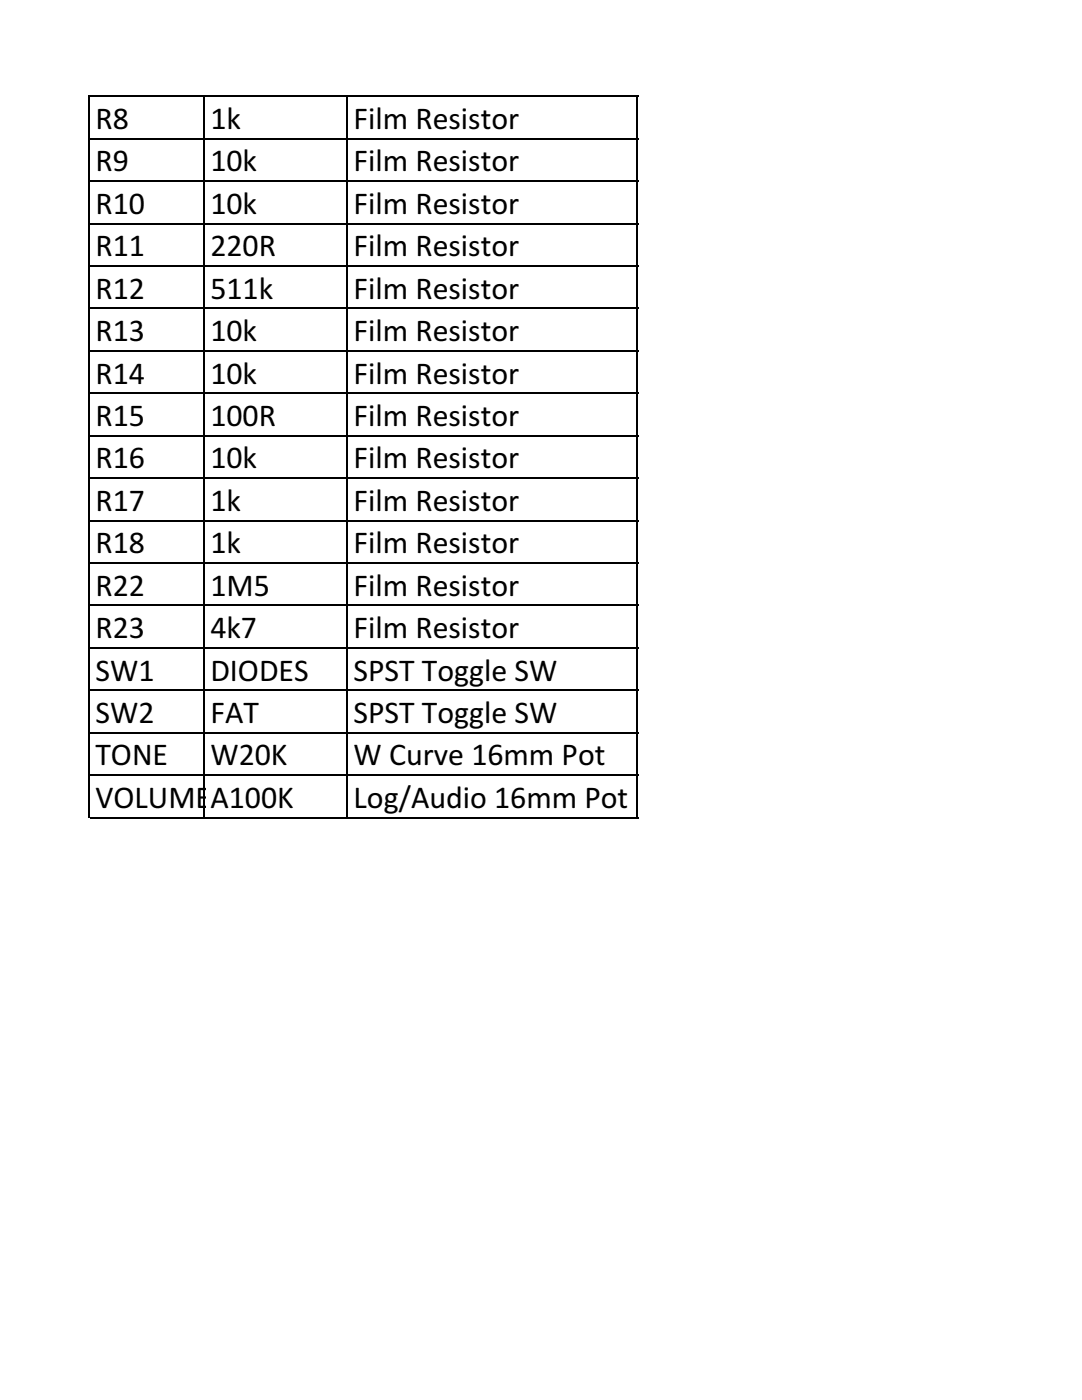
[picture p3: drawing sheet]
<svg xmlns="http://www.w3.org/2000/svg" width="216mm" height="279mm" viewBox="0 0 216 279" stroke-linecap="round" stroke-linejoin="round" font-family="sans-serif">
<defs><g id="words">
<g font-size="6.3">
<text x="19" y="25.8">R8</text>
<text x="42" y="25.8">1k</text>
<text x="70.6" y="25.8">Film Resistor</text>
<text x="19" y="34.2">R9</text>
<text x="42" y="34.2">10k</text>
<text x="70.6" y="34.2">Film Resistor</text>
<text x="19" y="42.7">R10</text>
<text x="42" y="42.7">10k</text>
<text x="70.6" y="42.7">Film Resistor</text>
<text x="19" y="51.2">R11</text>
<text x="42" y="51.2">220R</text>
<text x="70.6" y="51.2">Film Resistor</text>
<text x="19" y="59.6">R12</text>
<text x="42" y="59.6">511k</text>
<text x="70.6" y="59.6">Film Resistor</text>
<text x="19" y="68.1">R13</text>
<text x="42" y="68.1">10k</text>
<text x="70.6" y="68.1">Film Resistor</text>
<text x="19" y="76.6">R14</text>
<text x="42" y="76.6">10k</text>
<text x="70.6" y="76.6">Film Resistor</text>
<text x="19" y="85">R15</text>
<text x="42" y="85">100R</text>
<text x="70.6" y="85">Film Resistor</text>
<text x="19" y="93.5">R16</text>
<text x="42" y="93.5">10k</text>
<text x="70.6" y="93.5">Film Resistor</text>
<text x="19" y="102">R17</text>
<text x="42" y="102">1k</text>
<text x="70.6" y="102">Film Resistor</text>
<text x="19" y="110.4">R18</text>
<text x="42" y="110.4">1k</text>
<text x="70.6" y="110.4">Film Resistor</text>
<text x="19" y="118.9">R22</text>
<text x="42" y="118.9">1M5</text>
<text x="70.6" y="118.9">Film Resistor</text>
<text x="19" y="127.4">R23</text>
<text x="42" y="127.4">4k7</text>
<text x="70.6" y="127.4">Film Resistor</text>
<text x="19" y="135.8">SW1</text>
<text x="42" y="135.8">DIODES</text>
<text x="70.6" y="135.8">SPST Toggle SW</text>
<text x="19" y="144.3">SW2</text>
<text x="42" y="144.3">FAT</text>
<text x="70.6" y="144.3">SPST Toggle SW</text>
<text x="19" y="152.8">TONE</text>
<text x="42" y="152.8">W20K</text>
<text x="70.6" y="152.8">W Curve 16mm Pot</text>
<text x="19" y="161.2">VOLUME</text>
<text x="42" y="161.2">A100K</text>
<text x="70.6" y="161.2">Log/Audio 16mm Pot</text>
</g>
</g></defs>
<g fill="none" stroke="#000" stroke-width=".35">
<path d="M17.8 19.1v144.2M18 19.2h109.4M40.7 19.4v143.9M69.3 19.4v143.9M127.2 19.4v143.9M18 27.7h109.4M18 36.2h109.4M18 44.6h109.4M18 53.1h109.4M18 61.6h109.4M18 70h109.4M18 78.5h109.4"/>
<path d="M18 87h109.4M18 95.4h109.4M18 103.9h109.4M18 112.4h109.4M18 120.8h109.4M18 129.3h109.4M18 137.8h109.4M18 146.2h109.4M18 154.7h109.4M18 163.2h109.4"/>
</g>
<use href="#words"/>
</svg>
